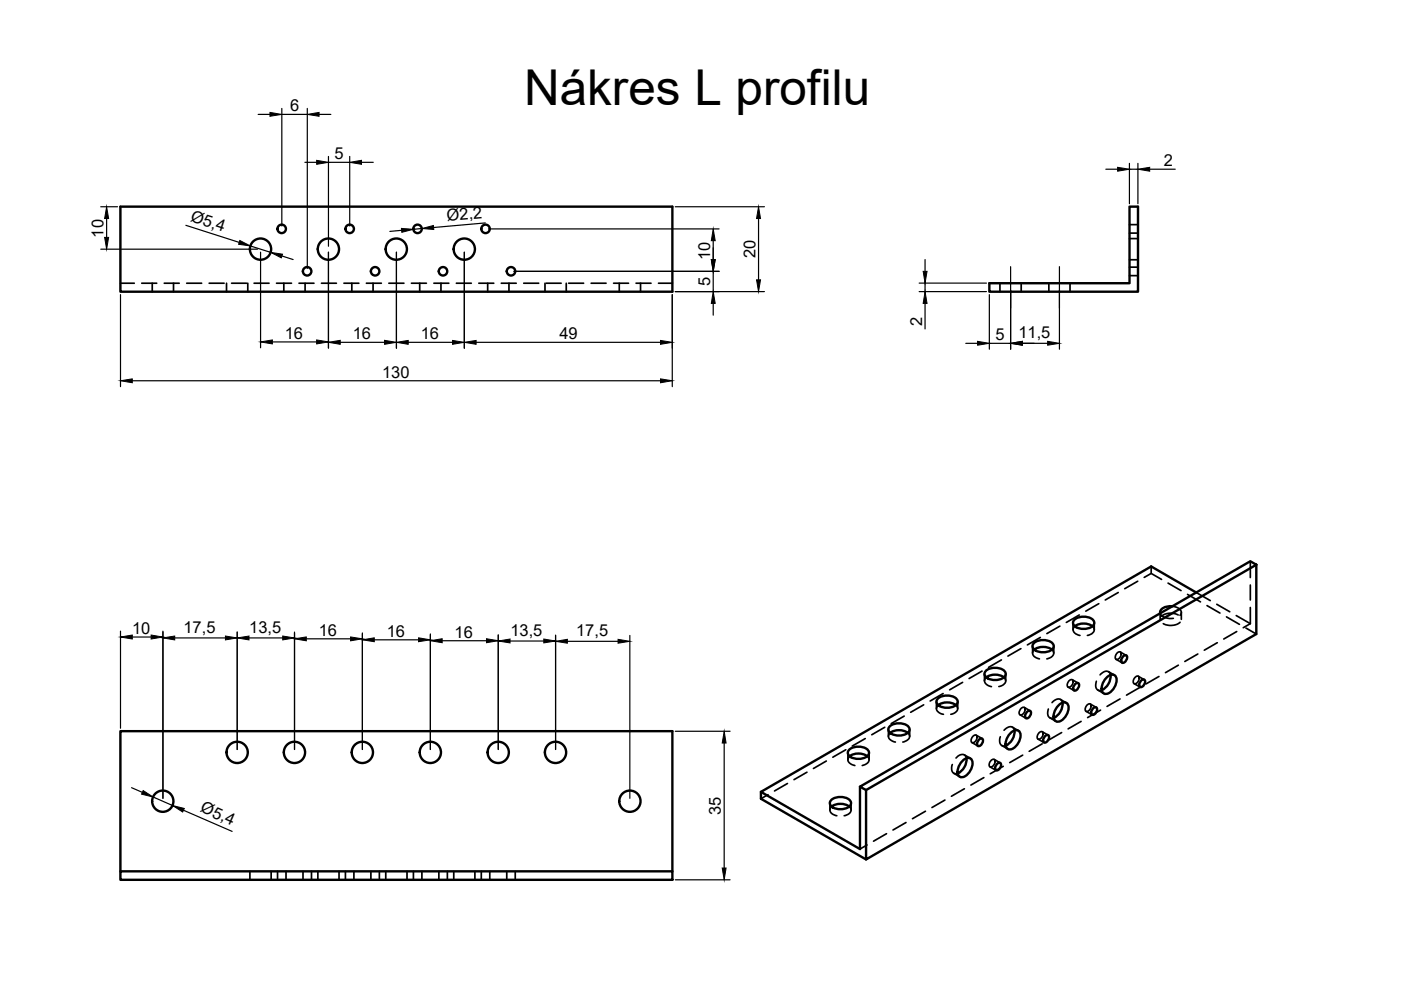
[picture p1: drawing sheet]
<svg xmlns="http://www.w3.org/2000/svg" width="297mm" height="210mm" viewBox="0 0 297 210" stroke-linecap="round" stroke-linejoin="round" font-family="sans-serif">
<defs><g id="words">
<text font-size="10.5" x="111.1" y="22.3">Nákres L profilu</text>
<g font-size="3.5">
<text x="61.5" y="23.6">6</text>
<text x="70.9" y="33.7">5</text>
<text x="246.8" y="35.3">2</text>
<text x="40.2" y="46.9" transform="rotate(18 40.2 46.9)">Ø5,4</text>
<text x="94.8" y="46.9" transform="rotate(-5 94.8 46.9)">Ø2,2</text>
<text x="21.9" y="50.4" transform="rotate(-90 21.9 50.4)">10</text>
<text x="150.6" y="55.1" transform="rotate(-90 150.6 55.1)">10</text>
<text x="160.1" y="54.7" transform="rotate(-90 160.1 54.7)">20</text>
<text x="150.6" y="60.7" transform="rotate(-90 150.6 60.7)">5</text>
<text x="60.4" y="71.8">16</text>
<text x="74.8" y="71.9">16</text>
<text x="89.2" y="71.9">16</text>
<text x="118.6" y="71.9">49</text>
<text x="195.5" y="69.2" transform="rotate(-90 195.5 69.2)">2</text>
<text x="215.9" y="71.7">11,5</text>
<text x="211" y="72.1">5</text>
<text x="81" y="80.1">130</text>
<text x="28" y="134.4">10</text>
<text x="38.9" y="134.1">17,5</text>
<text x="52.9" y="134.1">13,5</text>
<text x="67.6" y="134.8">16</text>
<text x="82" y="135">16</text>
<text x="96.4" y="135.2">16</text>
<text x="108.2" y="134.8">13,5</text>
<text x="122.2" y="134.9">17,5</text>
<text x="42.3" y="172" transform="rotate(24 42.3 172)">Ø5,4</text>
<text x="152.9" y="172.7" transform="rotate(-90 152.9 172.7)">35</text>
</g>
</g></defs>
<g fill="none" stroke="#000" stroke-width=".51">
<path d="M25.5 43.8h117.1v18h-117.1zM209.8 60h29.7v-16.2h1.8v18h-31.5zM266.4 119.7v14.7l-82.8 47.8v-14.7M219.2 136.4a3.1 3.1 0 0 1 4.1 .3 1.41 1.41 0 0 1-1.6 1.6 2.7 2.7 0 0 1-2.7-1v-.6zM219.3 137.7a3.3 3.3 0 0 1 3.7 0M227.8 131.4a3.1 3.1 0 0 1 4.1 .3 1.41 1.41 0 0 1-1.6 1.6 2.7 2.7 0 0 1-2.7-.9v-.7zM227.9 132.8a3.3 3.3 0 0 1 3.7 0M238.1 139.2l.2-.2h.5a1.04 1.04 0 0 1-.9 1.5 .9 .9 0 0 1 .2-1.3zM248.5 128.5a2.35 2.35 0 0 0-2.5 1.2v.3M253.6 125.6l-9.5-5.5-82.8 47.8 21 12.1v-13.2M180 159a3.1 3.1 0 0 1 4.2 .3 1.41 1.41 0 0 1-1.6 1.6 2.7 2.7 0 0 1-2.8-1v-.6zM188.6 154a3.1 3.1 0 0 1 4.2 .3 1.41 1.41 0 0 1-1.6 1.6 2.7 2.7 0 0 1-2.8-.9v-.7z"/>
<path d="M188.7 155.4a3.3 3.3 0 0 1 3.8 0M198.8 148.1a3.1 3.1 0 0 1 4.2 .3 1.41 1.41 0 0 1-1.6 1.6 2.7 2.7 0 0 1-2.8-.9v-.7zM198.9 149.5a3.3 3.3 0 0 1 3.8 0M207.5 156.9l.3-.2 .4-.1a1.04 1.04 0 0 1-.9 1.6 .9 .9 0 0 1 .2-1.3zM209 142.2a3.1 3.1 0 0 1 4.2 .4 1.41 1.41 0 0 1-1.6 1.5 2.7 2.7 0 0 1-2.8-.9v-.6zM209.1 143.6a3.3 3.3 0 0 1 3.7 0M214.4 155.3a1.13 1.13 0 0 1 1.5-.4 1.13 1.13 0 0 1 .4 1.6 3 3 0 0 1-2.3 2.4 1.41 1.41 0 0 1-.6-2.2zM215.1 154.9a3.3 3.3 0 0 1-1.9 3.2M217.7 151l.3-.2 .4-.1a1.04 1.04 0 0 1-.9 1.6 .9 .9 0 0 1 .2-1.3zM221.5 156.1l.3-.2h.4a1.04 1.04 0 0 1-.9 1.5 .9 .9 0 0 1 .2-1.3zM224.5 149.4a1.13 1.13 0 0 1 1.6-.4 1.13 1.13 0 0 1 .4 1.6 3 3 0 0 1-2.3 2.4 1.41 1.41 0 0 1-.6-2.2zM225.3 149a3.3 3.3 0 0 1-1.9 3.2"/>
<path d="M227.9 145.1l.3-.2 .4-.1a1.04 1.04 0 0 1-.9 1.6 .9 .9 0 0 1 .2-1.3zM231.7 150.2l.3-.2h.4a1.04 1.04 0 0 1-.9 1.5 .9 .9 0 0 1 .2-1.3zM234.7 143.6a1.13 1.13 0 0 1 1.6-.5 1.13 1.13 0 0 1 .4 1.6 3 3 0 0 1-2.4 2.4 1.41 1.41 0 0 1-.5-2.1zM235.4 143.1a3.3 3.3 0 0 1-1.8 3.2M241.9 144.3l.3-.2h.4a1.04 1.04 0 0 1-.9 1.6 .9 .9 0 0 1 .2-1.4zM161.3 167.9v1.5l22.3 12.8M176.2 169.6a3.1 3.1 0 0 1 4.2 .3 1.41 1.41 0 0 1-1.6 1.6 2.7 2.7 0 0 1-2.8-.9v-.7zM176.3 171a3.3 3.3 0 0 1 3.8 0M180.1 160.3a3.3 3.3 0 0 1 3.8 0M182.3 166.8l82.8-47.8 1.3 .7-82.8 47.8zM204.2 161.2a1.13 1.13 0 0 1 1.5-.4 1.13 1.13 0 0 1 .4 1.5 3 3 0 0 1-2.3 2.5 1.41 1.41 0 0 1-.6-2.2zM204.9 160.8a3.3 3.3 0 0 1-1.9 3.2"/>
<path d="M211.4 162l.2-.2 .5-.1a1.04 1.04 0 0 1-.9 1.6 .9 .9 0 0 1 .2-1.3zM25.5 184.7h117.1v1.8h-117.1zM25.5 184.7v-29.7h117.1v29.7"/>
<circle cx="55.2" cy="52.8" r="2.25"/>
<circle cx="59.7" cy="48.5" r=".9"/>
<circle cx="65.1" cy="57.5" r=".9"/>
<circle cx="69.6" cy="52.8" r="2.25"/>
<circle cx="74.1" cy="48.5" r=".9"/>
<circle cx="79.5" cy="57.5" r=".9"/>
<circle cx="84" cy="52.8" r="2.25"/>
<circle cx="88.5" cy="48.5" r=".9"/>
<circle cx="93.9" cy="57.5" r=".9"/>
<circle cx="98.4" cy="52.8" r="2.25"/>
<circle cx="102.9" cy="48.5" r=".9"/>
<circle cx="108.3" cy="57.5" r=".9"/>
<circle cx="50.3" cy="159.5" r="2.25"/>
<circle cx="62.4" cy="159.5" r="2.25"/>
<circle cx="76.8" cy="159.5" r="2.25"/>
<circle cx="91.2" cy="159.5" r="2.25"/>
<circle cx="105.6" cy="159.5" r="2.25"/>
<circle cx="117.8" cy="159.5" r="2.25"/>
<circle cx="34.5" cy="169.9" r="2.25"/>
<circle cx="133.6" cy="169.9" r="2.25"/>
</g>
<g fill="none" stroke="#000" stroke-width=".36">
<path d="M239.5 55.1h1.8M239.5 50.6h1.8M239.5 47.6h1.8M239.5 49.4h1.8M239.5 56.6h1.8M239.5 58.4h1.8M25.5 60h3M30.1 60h3.1M32.3 60v1.8M34.8 60h3.2M36.8 60v1.8M39.6 60h3.2"/>
<path d="M44.3 60h3.2M48 60v1.8M49.1 60h3.2M52.5 60v1.8M53.9 60h3.1M58.6 60h3.2M60.2 60v1.8M63.4 60h3.2M64.7 60v1.8M68.2 60h3.1M72.9 60h3.2M74.6 60v1.8"/>
<path d="M77.7 60h3.2M79.1 60v1.8M82.4 60h3.2M87.2 60h3.2M89 60v1.8M92 60h3.2M93.5 60v1.8M96.8 60h3.1M101.5 60h3.2M103.4 60v1.8M106.3 60h3.2M107.9 60v1.8"/>
<path d="M111 60h3.2M115.5 60v1.8M115.8 60h3.2M120.1 60v1.8M120.6 60h3.1M125.3 60h3.2M130.1 60h3.2M131.3 60v1.8M134.9 60h3.1M135.8 60v1.8M139.6 60h3M212 60v1.8"/>
<path d="M216.5 60v1.8M222.4 60v1.8M226.9 60v1.8M265.1 119v3.4M212.3 139.9l-2.7 1.6M216.5 137.5l-2.8 1.6M218.9 137v1.5M219.3 137.8a.99 .99 0 0 0-.3 1 .99 .99 0 0 0 .8 .7l.6 .2M220.6 135.1l-2.8 1.6M223 137.8a.98 .98 0 0 1 .4 1 .98 .98 0 0 1-.9 .7l-.5 .2M223.4 137v1.5M224.7 132.8l-2.7 1.5"/>
<path d="M227.5 132.1v1.4M227.9 132.8a.99 .99 0 0 0-.3 1 .99 .99 0 0 0 .8 .7l.6 .2M228.8 130.4l-2.7 1.6M231.6 132.8a.98 .98 0 0 1 .4 1 .98 .98 0 0 1-.9 .7l-.6 .2M232 132.1v1.4M233 128l-2.8 1.6M236.6 139.8l1.3 .7M236.9 138.4a.48 .48 0 0 1 .7-.1 .48 .48 0 0 1 .1 .6l-.1 .2a.66 .66 0 0 1-.4 .6 .66 .66 0 0 1-.7-.1v-.6zM237.1 125.6l-2.8 1.6M237.5 138.2l1.3 .8M241.2 123.2l-2.7 1.6M244.1 120.1v1.5l2.2 1.3"/>
<path d="M244.1 121.6l-1.5 .8M246 129.8v1.5M246 130a2.41 2.41 0 0 0 2.8 1.1M247.7 123.6l2.7 1.6M248.5 128.6a1.69 1.69 0 0 1 2 1.4l-.3 .5M249.8 130.4a3.3 3.3 0 0 0-3.5 .3M250.2 131.9a3.2 3.2 0 0 1-3.6 .3M250.5 129.8v1.5M251.8 126l2.7 1.6M253.6 125.6l3 1.7M254 138.7l-2.8 1.6M255.9 128.4l2.8 1.6"/>
<path d="M258 128.1l2.7 1.6M258.1 136.3l-2.8 1.6M260 130.8l2.8 1.6M262.1 130.5l3 1.7M262.2 133.9l-2.7 1.6M264.2 133.2l2.2 1.2M265.1 124v3.2M265.1 128.8v3.4M265.1 132.2l-1.5 .9M179.3 159l-2.7 1.5M179.8 159.6v1.5M183.5 156.6l-2.8 1.6"/>
<path d="M184.3 159.6v1.5M187.6 154.2l-2.8 1.6M188.4 154.7v1.4M188.8 155.4a.98 .98 0 0 0-.4 1 .98 .98 0 0 0 .8 .7l.6 .2M191.7 151.8l-2.7 1.6M192.5 155.4a.99 .99 0 0 1 .3 1 .99 .99 0 0 1-.8 .7l-.6 .2M192.9 154.7v1.4M195.8 149.4l-2.7 1.6M198.5 148.8v1.4M198.9 149.5a.99 .99 0 0 0-.3 1 .99 .99 0 0 0 .8 .8l.6 .1M200 147l-2.8 1.6M202.6 149.5a.99 .99 0 0 1 .4 1 .99 .99 0 0 1-.8 .8l-.6 .1"/>
<path d="M203.1 148.8v1.4M204.1 144.7l-2.8 1.6M206.1 157.4l1.2 .8M206.3 156.1a.5 .5 0 0 1 .8-.1 .5 .5 0 0 1 0 .7 .66 .66 0 0 1-.4 .7 .66 .66 0 0 1-.8-.2l.1-.5zM207 155.9l1.3 .7M208.2 142.3l-2.7 1.6M208.7 142.9v1.5M209.1 143.6a.99 .99 0 0 0-.3 1.1 .99 .99 0 0 0 .8 .7l.6 .2M212.1 156.2a1.25 1.25 0 0 0 .9 2l.2-.1M212.4 158.1l1.3 .7M212.8 143.6a.98 .98 0 0 1 .4 1.1 .98 .98 0 0 1-.8 .7l-.6 .2M212.9 154.8a1.26 1.26 0 0 1 2.1-.2l.1 .3"/>
<path d="M213.2 142.9v1.5M214.7 154.2l1.2 .7M216.3 151.6l1.2 .7M216.5 150.2a.51 .51 0 0 1 .8-.1 .51 .51 0 0 1 0 .8 .67 .67 0 0 1-.5 .6 .67 .67 0 0 1-.7-.2v-.4zM217.2 150l1.2 .7M220.1 156.7l1.3 .7M220.3 155.3a.48 .48 0 0 1 .7-.1 .48 .48 0 0 1 .1 .7v.1a.66 .66 0 0 1-.4 .6 .66 .66 0 0 1-.8-.1l.1-.6zM221 157.7l-2.8 1.6M221 155.2l1.3 .7M222.3 150.3a1.25 1.25 0 0 0 .8 2l.3-.1M222.6 152.2l1.3 .7M223.1 149a1.25 1.25 0 0 1 2.1-.3l.1 .3"/>
<path d="M224.8 148.3l1.3 .7M225.1 155.3l-2.8 1.6M226.4 145.7l1.3 .7M226.6 144.4a.54 .54 0 0 1 .8-.3 .54 .54 0 0 1 0 .9 .66 .66 0 0 1-.4 .6 .66 .66 0 0 1-.7-.1v-.5zM227.4 144.1l1.2 .7M229.2 153l-2.7 1.5M230.3 150.8l1.2 .8M230.5 149.5a.48 .48 0 0 1 .7-.2 .48 .48 0 0 1 .1 .7l-.1 .1a.66 .66 0 0 1-.4 .7 .66 .66 0 0 1-.7-.2v-.6zM231.2 149.3l1.2 .7M232.5 144.4a1.25 1.25 0 0 0 .8 2l.3-.1M232.8 146.3l1.2 .7M233.2 143.1a1.25 1.25 0 0 1 2.2-.3l.1 .3"/>
<path d="M233.3 150.6l-2.7 1.5M235 142.4l1.3 .8M237.5 148.2l-2.8 1.6M240.5 144.9l1.2 .8M240.6 143.7a.53 .53 0 0 1 .8-.3 .53 .53 0 0 1 0 .9v.1a.6 .6 0 0 1-.5 .5 .6 .6 0 0 1-.6-.2v-.6zM241.3 143.4l1.3 .7M241.6 145.8l-2.8 1.6M245.7 143.4l-2.7 1.6M249.8 141l-2.7 1.6M162.8 168.5l-1.5 .9M167 166.1l-2.8 1.6M171.1 163.7l-2.8 1.6"/>
<path d="M175.2 161.4l-2.7 1.5M176 170.3v1.4M176.3 171a.99 .99 0 0 0-.3 1 .99 .99 0 0 0 .8 .8l.6 .2M180.1 171a.99 .99 0 0 1 .3 1 .99 .99 0 0 1-.8 .8l-.6 .2M180.2 160.4a.98 .98 0 0 0-.4 1 .98 .98 0 0 0 .8 .7l.7 .2M180.4 170.3v1.4M183.8 179.2l-1.5 .8M183.9 160.4a.99 .99 0 0 1 .3 1 .99 .99 0 0 1-.8 .7l-.6 .2M188 176.8l-2.8 1.6M192.1 174.4l-2.8 1.6M196.2 172l-2.7 1.6M200.3 169.6l-2.7 1.6"/>
<path d="M201.9 162.1a1.23 1.23 0 0 0 .9 1.9h.3M202.2 164l1.3 .7M202.7 160.7a1.26 1.26 0 0 1 2.1-.2l.1 .3M204.5 167.2l-2.8 1.6M204.5 160.1l1.2 .7M208.6 164.9l-2.8 1.6M209.9 162.6l1.3 .7M210.2 161.1a.5 .5 0 0 1 .8 .1 .5 .5 0 0 1-.1 .7 .76 .76 0 0 1-1.1 .6 1.26 1.26 0 0 1 .4-1.4zM210.8 161l1.3 .8M212.7 162.5l-2.7 1.6M216.8 160.1l-2.7 1.6M53 184.7v1.8"/>
<path d="M57.5 184.7v1.8M58.8 184.7v1.8M60.6 184.7v1.8M64.2 184.7v1.8M66 184.7v1.8M67.4 184.7v1.8M71.9 184.7v1.8M73.2 184.7v1.8M75 184.7v1.8M78.6 184.7v1.8M80.4 184.7v1.8M81.8 184.7v1.8"/>
<path d="M86.3 184.7v1.8M87.7 184.7v1.8M89.5 184.7v1.8M93 184.7v1.8M94.8 184.7v1.8M96.2 184.7v1.8M100.7 184.7v1.8M102 184.7v1.8M103.8 184.7v1.8M107.4 184.7v1.8M109.2 184.7v1.8"/>
</g>
<!-- layer: 0 -->
<g fill="none" stroke="#000" stroke-width=".25">
<path d="M54.7 24.3h2.5M59.8 23v24.9M59.8 24.3h5.4M64.6 34.4h2.5M65.2 23v33.9M67.6 24.3h2.5M69.6 33.2v19M69.6 34.4h4.5M74.1 33.2v14.7M76.6 34.4h2.5M234.5 35.9h2.5M239.5 34.6v8.6"/>
<path d="M239.5 35.9h1.8M241.3 34.6v8.6M243.8 35.9h5.4M21.4 52.8h33.2M21.4 43.8h3.5M22.6 46.3v4M39.4 47.8l11.3 3.6M53.1 52.2l4.3 1.3M55.2 53.5v20.2M59.8 54.3l2.3 .7M69.6 53.5v20.3M84.1 53.5v20.3"/>
<path d="M85.2 48.8l-2.5 .3M89.5 48.5l-1.8 .1M98.4 53.5v20.3M102.9 47.3l-11 .9M103.6 48.5h48.9M109 57.5h43.5M143.2 43.8h18.9M151.2 51v4M151.2 57.5v4.3M160.8 46.3v13M196.1 55v2.5M214.3 56.5v17.5"/>
<path d="M224.6 56.5v17.5M25.5 62.5v19.5M57.7 72.5h9.4M72.1 72.6h9.4M86.6 72.6h9.3M100.9 72.6h39.1M142.5 62.5v19.5M143.2 61.8h18.9M151.2 64.3v2.5M194.9 60h14.2M194.9 61.8h14.2M196.1 60v1.8"/>
<path d="M196.1 64.3v5.4M204.8 72.8h2.5M209.8 62.5v11.5M209.8 72.8h4.5M216.8 72.8h5.3M28 80.7h112M25.5 133.8v20.6M28 135.1h4M34.5 133.8v35.5M37 135.3h10.8M50.3 134v24.9M52.8 135.3h7.1"/>
<path d="M62.4 134v24.9M64.9 135.4h9.4M76.8 134.2v24.7M79.4 135.7h9.4M91.2 134.4v24.5M93.7 135.8h9.4M105.6 134.6v24.3M108.1 135.9h7.2M117.8 134.7v24.2M120.3 136h10.7M133.5 134.7v34.6M143.2 155h11.6"/>
<path d="M153.5 157.5v26.5M27.9 167l2.3 1M32.5 169l4.1 1.8M38.9 171.8l10.3 4.5M143.2 186.5h11.6"/>
</g>
<g fill="#000" stroke="#000" stroke-width=".21">
<path d="M57.2 23.8l2.6 .5-2.6 .4zM67.1 34l2.5 .4-2.5 .4zM65.2 24.3l2.4-.5v.9zM74.1 34.4l2.5-.4v.8zM237 35.5l2.5 .4-2.5 .4zM241.3 35.9l2.5-.4v.8zM22.2 50.3h.8l-.4 2.5zM22.6 43.8l.4 2.5h-.8zM50.8 51l2.3 1.2-2.5-.4zM57.4 53.5l2.5 .4-.3 .8zM85.1 48.4l2.6 .2-2.5 .7zM89.5 48.5l2.4-.7 .1 .9z"/>
<path d="M151.2 48.5l.4 2.5h-.8zM150.8 55h.8l-.4 2.5zM160.4 59.3h.8l-.4 2.5zM160.8 43.8l.4 2.5h-.8zM195.7 57.5h.9l-.5 2.5zM55.2 72.5l2.5-.4v.8zM67.1 72.1l2.5 .4-2.5 .4zM69.6 72.6l2.5-.4v.8zM81.5 72.2l2.6 .4-2.6 .4zM84.1 72.6l2.5-.4v.8zM95.9 72.2l2.5 .4-2.5 .4zM98.4 72.6l2.5-.4v.8z"/>
<path d="M140 72.2l2.5 .4-2.5 .4zM151.2 61.8l.4 2.5h-.8zM196.1 61.8l.5 2.5h-.9zM207.3 72.4l2.5 .4-2.5 .4zM214.3 72.8l2.5-.4v.8zM222.1 72.4l2.5 .4-2.5 .4zM25.5 80.7l2.5-.4v.9zM140 80.3l2.5 .4-2.5 .5zM25.5 135.1l2.5-.5v.9zM32 134.6l2.5 .5-2.5 .4zM34.5 135.3l2.5-.4v.8zM47.8 134.9l2.5 .4-2.5 .4z"/>
<path d="M50.3 135.3l2.5-.4v.8zM59.9 134.9l2.5 .4-2.5 .4zM62.4 135.4l2.5-.4v.9zM74.3 135l2.5 .4-2.5 .5zM76.8 135.7l2.6-.5v.9zM88.8 135.2l2.4 .5-2.4 .4zM91.2 135.8l2.5-.4v.9zM103.1 135.4l2.5 .4-2.5 .5zM105.6 135.9l2.5-.4v.8zM115.3 135.5l2.5 .4-2.5 .4zM117.8 136l2.5-.4v.8zM131 135.6l2.5 .4-2.5 .4z"/>
<path d="M153.5 155l.4 2.5h-.8zM30.4 167.6l2.1 1.4-2.5-.6zM36.6 170.8l2.5 .6-.4 .8zM153.1 184h.8l-.4 2.5z"/>
</g>
<use href="#words"/>
</svg>
